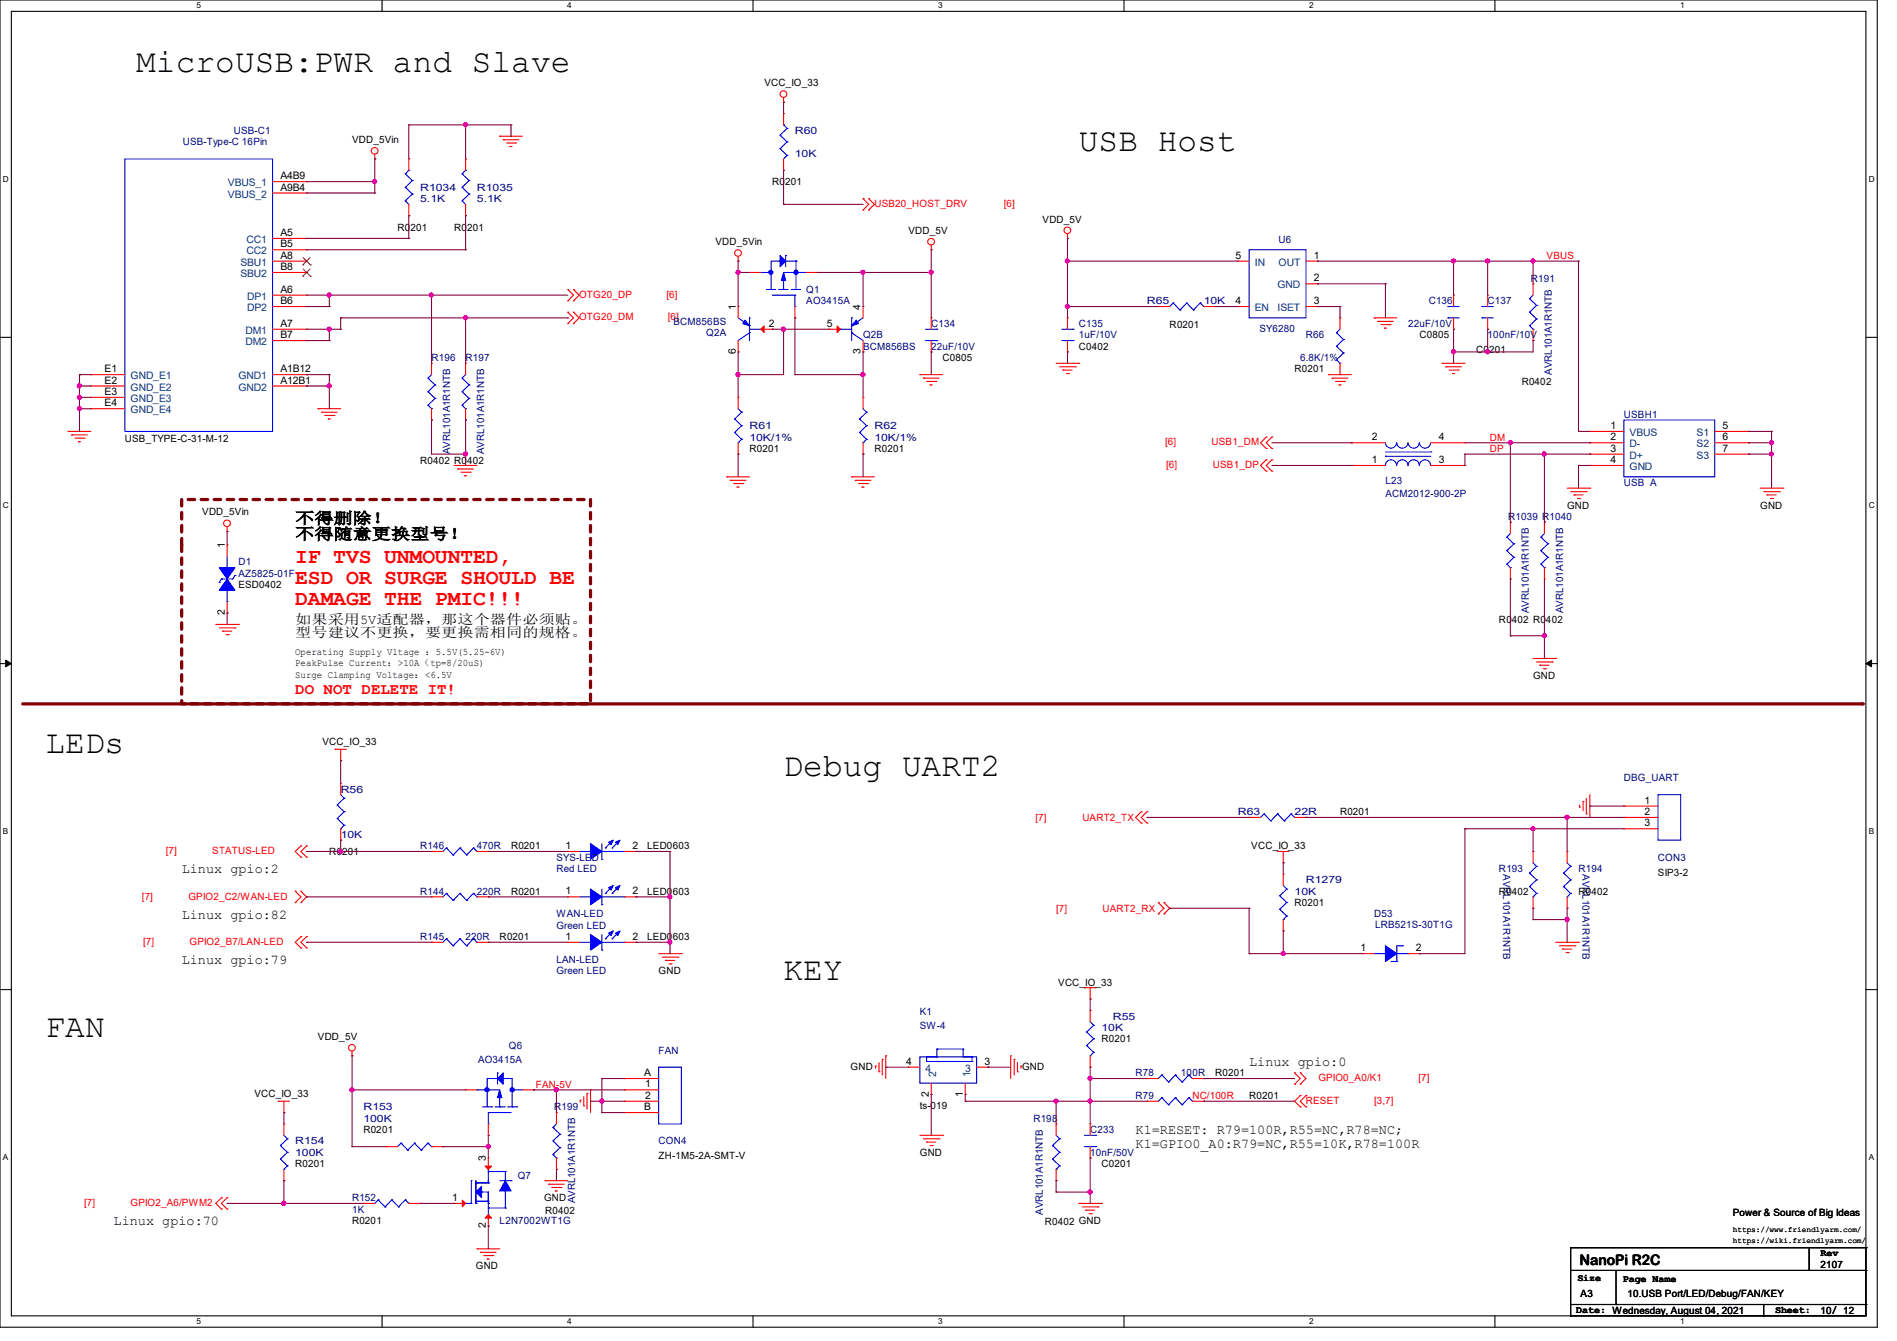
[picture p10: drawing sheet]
<svg xmlns="http://www.w3.org/2000/svg" width="297mm" height="210mm" viewBox="0 0 297 210" stroke-linecap="round" stroke-linejoin="round" font-family="sans-serif">
<defs><g id="words">
<g font-size="5.1">
<text x="21.3" y="11.2">MicroUSB:PWR and Slave</text>
<text x="168.9" y="23.7">USB Host</text>
<text x="7.1" y="117.9">LEDs</text>
<text x="122.7" y="121.5">Debug UART2</text>
<text x="122.7" y="153.5">KEY</text>
<text x="7.1" y="162.3">FAN</text>
</g>
<g font-size="3.3" fill="#f00">
<text x="46.2" y="88.1">IF TVS UNMOUNTED,</text>
<text x="46.2" y="91.4">ESD OR SURGE SHOULD BE</text>
<text x="46.2" y="94.8">DAMAGE THE PMIC!!!</text>
</g>
<g font-size="2.5">
<text x="46.2" y="82">不得删除！</text>
<text x="46.2" y="84.5">不得随意更换型号！</text>
</g>
<text font-size="2.5" fill="#f00" x="46.2" y="108.7">DO NOT DELETE IT!</text>
<text font-size="2.3" x="247.3" y="198.1">NanoPi R2C</text>
<g font-size="2.1">
<text x="46.2" y="97.7">如果采用5V适配器，那这个器件必须贴。</text>
<text x="46.2" y="99.8">型号建议不更换，要更换需相同的规格。</text>
<text x="28.4" y="136.8">Linux gpio:2</text>
<text x="28.4" y="143.9">Linux gpio:82</text>
<text x="28.4" y="151">Linux gpio:79</text>
<text x="195.6" y="167">Linux gpio:0</text>
<text x="177.8" y="177.7">K1=RESET: R79=100R,R55=NC,R78=NC;</text>
<text x="177.8" y="179.8">K1=GPIO0_A0:R79=NC,R55=10K,R78=100R</text>
<text x="17.8" y="191.9">Linux gpio:70</text>
</g>
<g font-size="1.6">
<text x="119.7" y="13.5">VCC_IO_33</text>
<text x="55.1" y="22.4">VDD_5Vin</text>
<text x="43.9" y="28.1">A4B9</text>
<text x="43.9" y="29.8">A9B4</text>
<text x="120.9" y="29">R0201</text>
<text x="163.2" y="34.9">VDD_5V</text>
<text x="43.9" y="37">A5</text>
<text x="43.9" y="40.5">A8</text>
<text x="43.9" y="38.7">B5</text>
<text x="62.2" y="36.1">R0201</text>
<text x="71.1" y="36.1">R0201</text>
<text x="112" y="38.4">VDD_5Vin</text>
<text x="142.2" y="36.7">VDD_5V</text>
<text x="193.5" y="40.5">5</text>
<text x="205.7" y="40.5">1</text>
<text x="43.9" y="45.8">A6</text>
<text x="43.9" y="42.3">B8</text>
<text x="43.9" y="47.6">B6</text>
<text x="193.5" y="47.6">4</text>
<text x="205.7" y="44.1">2</text>
<text x="205.7" y="47.6">3</text>
<text x="43.9" y="51.2">A7</text>
<text x="43.9" y="53">B7</text>
<text x="115.2" y="48.6" transform="rotate(-90 115.2 48.6)">1</text>
<text x="120.4" y="51.2">2</text>
<text x="129.5" y="51.2">5</text>
<text x="134.7" y="48.6" transform="rotate(-90 134.7 48.6)">4</text>
<text x="183.1" y="51.4">R0201</text>
<text x="222.2" y="53">C0805</text>
<text x="16.4" y="58.3">E1</text>
<text x="43.9" y="58.3">A1B12</text>
<text x="115.2" y="55.5" transform="rotate(-90 115.2 55.5)">6</text>
<text x="134.7" y="55.5" transform="rotate(-90 134.7 55.5)">3</text>
<text x="147.6" y="56.6">C0805</text>
<text x="168.9" y="54.8">C0402</text>
<text x="202.7" y="58.3">R0201</text>
<text x="231.1" y="55.3">C0201</text>
<text x="16.4" y="60.1">E2</text>
<text x="16.4" y="61.8">E3</text>
<text x="16.4" y="63.6">E4</text>
<text x="43.9" y="60.1">A12B1</text>
<text x="238.3" y="60.3">R0402</text>
<text x="19.6" y="69.2">USB_TYPE-C-31-M-12</text>
<text x="117.3" y="70.8">R0201</text>
<text x="136.9" y="70.8">R0201</text>
<text x="214.8" y="69">2</text>
<text x="225.3" y="69">4</text>
<text x="252.1" y="67.2">1</text>
<text x="252.1" y="69">2</text>
<text x="252.1" y="70.7">3</text>
<text x="269.7" y="67.2">5</text>
<text x="269.7" y="69">6</text>
<text x="269.7" y="70.7">7</text>
<text x="65.8" y="72.7">R0402 R0402</text>
<text x="214.8" y="72.5">1</text>
<text x="225.3" y="72.5">3</text>
<text x="252.1" y="72.5">4</text>
<text x="31.7" y="80.7">VDD_5Vin</text>
<text x="245.4" y="79.7">GND</text>
<text x="275.6" y="79.7">GND</text>
<text x="35.2" y="85.9" transform="rotate(-90 35.2 85.9)">1</text>
<text x="37.3" y="92.1">ESD0402</text>
<text x="35.2" y="96.3" transform="rotate(-90 35.2 96.3)">2</text>
<text x="234.7" y="97.6">R0402 R0402</text>
<text x="46.2" y="106.1">Surge Clamping Voltage：&lt;6.5V</text>
<text x="46.2" y="104.3">PeakPulse Current：&gt;10A（tp=8/20uS)</text>
<text x="46.2" y="102.6">Operating Supply Vltage ：5.5V(5.25-6V)</text>
<text x="240" y="106.3">GND</text>
<text x="50.5" y="116.7">VCC_IO_33</text>
<text x="257.5" y="125.9">1</text>
<text x="209.8" y="127.7">R0201</text>
<text x="257.5" y="127.6">2</text>
<text x="257.5" y="129.4">3</text>
<text x="51.6" y="133.9">R0201</text>
<text x="80" y="133">R0201</text>
<text x="88.6" y="133">1</text>
<text x="99" y="133">2</text>
<text x="101.3" y="133">LED0603</text>
<text x="195.9" y="133">VCC_IO_33</text>
<text x="259.6" y="137.1">SIP3-2</text>
<text x="80" y="140.1">R0201</text>
<text x="88.6" y="140.1">1</text>
<text x="99" y="140.1">2</text>
<text x="101.3" y="140.1">LED0603</text>
<text x="202.7" y="141.9">R0201</text>
<text x="234.7" y="140.1">R0402</text>
<text x="247.1" y="140.1">R0402</text>
<text x="78.2" y="147.2">R0201</text>
<text x="88.6" y="147.2">1</text>
<text x="99" y="147.2">2</text>
<text x="101.3" y="147.2">LED0603</text>
<text x="213" y="149">1</text>
<text x="221.7" y="149">2</text>
<text x="103.1" y="152.6">GND</text>
<text x="165.7" y="154.3">VCC_IO_33</text>
<text x="49.8" y="162.9">VDD_5V</text>
<text x="133.2" y="167.5">GND</text>
<text x="141.9" y="166.8">4</text>
<text x="154.1" y="166.8">3</text>
<text x="160" y="167.5">GND</text>
<text x="172.5" y="163.2">R0201</text>
<text x="39.8" y="171.8">VCC_IO_33</text>
<text x="100.8" y="168.5">A</text>
<text x="100.8" y="173.9">B</text>
<text x="101" y="170.3">1</text>
<text x="101" y="172.1">2</text>
<text x="144" y="173.7">ts-019</text>
<text x="145.4" y="171.7" transform="rotate(-90 145.4 171.7)">2</text>
<text x="150.8" y="171.7" transform="rotate(-90 150.8 171.7)">1</text>
<text x="190.2" y="168.6">R0201</text>
<text x="195.6" y="172.1">R0201</text>
<text x="56.9" y="177.5">R0201</text>
<text x="46.2" y="182.8">R0201</text>
<text x="76.1" y="181.9" transform="rotate(-90 76.1 181.9)">3</text>
<text x="103.1" y="181.6">ZH-1M5-2A-SMT-V</text>
<text x="144" y="181">GND</text>
<text x="172.5" y="182.8">C0201</text>
<text x="55.1" y="191.7">R0201</text>
<text x="70.8" y="188.1">1</text>
<text x="85.2" y="188.1">GND</text>
<text x="85.3" y="190.1">R0402</text>
<text x="163.6" y="191.8">R0402 GND</text>
<text x="271.3" y="190.5">Power &amp; Source of Big Ideas</text>
<text x="76.1" y="192.4" transform="rotate(-90 76.1 192.4)">2</text>
<text x="285" y="196.7">Rev</text>
<text x="74.5" y="198.8">GND</text>
<text x="247" y="200.6">Size</text>
<text x="247.5" y="203.1">A3</text>
<text x="254.1" y="200.7">Page Name</text>
<text x="254.8" y="203.1">10.USB Port/LED/Debug/FAN/KEY</text>
<text x="285" y="198.6">2107</text>
<text x="246.8" y="205.6">Date: Wednesday, August 04, 2021</text>
<text x="277.9" y="205.6">Sheet:</text>
<text x="285" y="205.7">10/ 12</text>
</g>
<g font-size="1.6" fill="#00007f">
<text x="28.6" y="22.8">USB-Type-C 16Pin</text>
<text x="36.6" y="21">USB-C1</text>
<text x="124.5" y="21">R60</text>
<text x="65.8" y="29.9">R1034</text>
<text x="74.7" y="29.9">R1035</text>
<text x="124.5" y="24.6">10K</text>
<text x="65.8" y="31.7">5.1K</text>
<text x="74.7" y="31.7">5.1K</text>
<text x="200.2" y="38.1">U6</text>
<text x="126.2" y="45.9">Q1</text>
<text x="126.2" y="47.7">AO3415A</text>
<text x="179.6" y="47.7">R65</text>
<text x="188.5" y="47.7">10K</text>
<text x="223.7" y="47.7">C136</text>
<text x="232.9" y="47.7">C137</text>
<text x="239.7" y="44.1">R191</text>
<text x="105.5" y="50.9">BCM856BS</text>
<text x="110.6" y="52.7">Q2A</text>
<text x="135.1" y="53">Q2B</text>
<text x="145.8" y="51.2">C134</text>
<text x="168.9" y="51.2">C135</text>
<text x="168.9" y="53">1uF/10V</text>
<text x="197.2" y="51.9">SY6280</text>
<text x="204.5" y="53">R66</text>
<text x="220.5" y="51.2">22uF/10V</text>
<text x="232.9" y="53">100nF/10V</text>
<text x="67.6" y="56.6">R196</text>
<text x="72.9" y="56.6">R197</text>
<text x="135.1" y="54.8">BCM856BS</text>
<text x="145.8" y="54.8">22uF/10V</text>
<text x="203.6" y="56.6">6.8K/1%</text>
<text x="242.9" y="58.7" transform="rotate(-90 242.9 58.7)">AVRL101A1R1NTB</text>
<text x="254.3" y="65.4">USBH1</text>
<text x="70.5" y="71.1" transform="rotate(-90 70.5 71.1)">AVRL101A1R1NTB</text>
<text x="75.8" y="71.1" transform="rotate(-90 75.8 71.1)">AVRL101A1R1NTB</text>
<text x="117.3" y="67.2">R61</text>
<text x="117.3" y="69">10K/1%</text>
<text x="136.9" y="67.2">R62</text>
<text x="136.9" y="69">10K/1%</text>
<text x="216.9" y="75.8">L23</text>
<text x="216.9" y="77.9">ACM2012-900-2P</text>
<text x="254.3" y="76.1">USB A</text>
<text x="236.1" y="81.4">R1039 R1040</text>
<text x="37.3" y="88.6">D1</text>
<text x="37.3" y="90.3">AZ5825-01F</text>
<text x="239.4" y="96" transform="rotate(-90 239.4 96)">AVRL101A1R1NTB</text>
<text x="244.7" y="96" transform="rotate(-90 244.7 96)">AVRL101A1R1NTB</text>
<text x="53.3" y="124.1">R56</text>
<text x="254.3" y="122.3">DBG_UART</text>
<text x="53.3" y="131.2">10K</text>
<text x="193.8" y="127.7">R63</text>
<text x="202.7" y="127.7">22R</text>
<text x="65.8" y="133">R146</text>
<text x="74.7" y="133">470R</text>
<text x="87.1" y="134.8">SYS-LED</text>
<text x="87.1" y="136.6">Red LED</text>
<text x="234.7" y="136.6">R193</text>
<text x="235.3" y="136.9" transform="rotate(90 235.3 136.9)">AVRL101A1R1NTB</text>
<text x="247.1" y="136.6">R194</text>
<text x="247.8" y="136.9" transform="rotate(90 247.8 136.9)">AVRL101A1R1NTB</text>
<text x="259.6" y="134.8">CON3</text>
<text x="65.8" y="140.1">R144</text>
<text x="74.7" y="140.1">220R</text>
<text x="87.1" y="143.7">WAN-LED</text>
<text x="202.7" y="140.1">10K</text>
<text x="204.5" y="138.3">R1279</text>
<text x="215.1" y="143.7">D53</text>
<text x="65.8" y="147.2">R145</text>
<text x="72.9" y="147.2">220R</text>
<text x="87.1" y="145.5">Green LED</text>
<text x="215.3" y="145.3">LRB521S-30T1G</text>
<text x="87.1" y="150.8">LAN-LED</text>
<text x="87.1" y="152.6">Green LED</text>
<text x="144" y="159">K1</text>
<text x="144" y="161.1">SW-4</text>
<text x="172.5" y="161.5">10K</text>
<text x="174.2" y="159.7">R55</text>
<text x="74.8" y="166.5">AO3415A</text>
<text x="79.7" y="164.3">Q6</text>
<text x="103.1" y="165">FAN</text>
<text x="56.9" y="173.9">R153</text>
<text x="86.8" y="173.9">R199</text>
<text x="177.8" y="172.1">R79</text>
<text x="177.8" y="168.6">R78</text>
<text x="184.9" y="168.6">100R</text>
<text x="46.2" y="179.2">R154</text>
<text x="56.9" y="175.7">100K</text>
<text x="103.1" y="179.2">CON4</text>
<text x="161.8" y="175.7">R198</text>
<text x="170.7" y="177.5">C233</text>
<text x="46.2" y="181">100K</text>
<text x="81.1" y="184.6">Q7</text>
<text x="170.7" y="181">10nF/50V</text>
<text x="55.1" y="188.1">R152</text>
<text x="55.1" y="189.9">1K</text>
<text x="78.2" y="191.7">L2N7002WT1G</text>
<text x="90" y="188.5" transform="rotate(-90 90 188.5)">AVRL101A1R1NTB</text>
<text x="163.3" y="190.2" transform="rotate(-90 163.3 190.2)">AVRL101A1R1NTB</text>
</g>
<g font-size="1.6" fill="#003f7f">
<text x="35.7" y="29.2">VBUS_1</text>
<text x="35.7" y="30.9">VBUS_2</text>
<text x="37.6" y="41.6">SBU1</text>
<text x="38.6" y="38.1">CC1</text>
<text x="38.6" y="39.8">CC2</text>
<text x="196.5" y="41.6">IN</text>
<text x="200.2" y="41.6">OUT</text>
<text x="37.6" y="43.4">SBU2</text>
<text x="38.7" y="46.9">DP1</text>
<text x="200" y="45.2">GND</text>
<text x="38.4" y="52.3">DM1</text>
<text x="38.7" y="48.7">DP2</text>
<text x="196.5" y="48.7">EN</text>
<text x="200" y="48.7">ISET</text>
<text x="20.4" y="59.4">GND_E1</text>
<text x="37.3" y="59.4">GND1</text>
<text x="38.4" y="54.1">DM2</text>
<text x="20.4" y="61.2">GND_E2</text>
<text x="20.4" y="63">GND_E3</text>
<text x="20.4" y="64.7">GND_E4</text>
<text x="37.3" y="61.2">GND2</text>
<text x="255.1" y="68.3">VBUS</text>
<text x="255.1" y="70.1">D-</text>
<text x="255.1" y="71.8">D+</text>
<text x="265.6" y="68.3">S1</text>
<text x="265.6" y="70.1">S2</text>
<text x="265.6" y="71.8">S3</text>
<text x="255.1" y="73.6">GND</text>
<text x="144.9" y="167.9">4</text>
<text x="151.1" y="167.9">3</text>
<text x="146.6" y="168.7" transform="rotate(-90 146.6 168.7)">2</text>
<text x="151.9" y="168.7" transform="rotate(-90 151.9 168.7)">1</text>
</g>
<g font-size="1.6" fill="#f00">
<text x="136.9" y="32.4">USB20_HOST_DRV</text>
<text x="157.2" y="32.4">[6]</text>
<text x="242.1" y="40.6">VBUS</text>
<text x="90.7" y="46.6">OTG20_DP</text>
<text x="104.3" y="46.6">[6]</text>
<text x="90.7" y="50.2">OTG20_DM</text>
<text x="104.6" y="50.2">[6]</text>
<text x="182.4" y="69.7">[6]</text>
<text x="189.7" y="69.7">USB1_DM</text>
<text x="233.3" y="70.8">DP</text>
<text x="233.3" y="69">DM</text>
<text x="182.6" y="73.3">[6]</text>
<text x="189.9" y="73.3">USB1_DP</text>
<text x="162.1" y="128.6">[7]</text>
<text x="169.5" y="128.6">UART2_TX</text>
<text x="26" y="133.7">[7]</text>
<text x="33.2" y="133.7">STATUS-LED</text>
<text x="22.2" y="141">[7]</text>
<text x="29.5" y="141">GPIO2_C2/WAN-LED</text>
<text x="165.4" y="142.8">[7]</text>
<text x="172.6" y="142.8">UART2_RX</text>
<text x="22.4" y="148">[7]</text>
<text x="29.7" y="148">GPIO2_B7/LAN-LED</text>
<text x="83.9" y="170.3">FAN-5V</text>
<text x="186.7" y="172.1">NC/100R</text>
<text x="204.5" y="172.8">RESET</text>
<text x="206.4" y="169.3">GPIO0_A0/K1</text>
<text x="215.1" y="172.8">[3,7]</text>
<text x="222.1" y="169.3">[7]</text>
<text x="13.2" y="188.8">[7]</text>
<text x="20.4" y="188.8">GPIO2_A6/PWM2</text>
</g>
<g font-size="1.3">
<text x="30.8" y="1.3">5</text>
<text x="88.8" y="1.3">4</text>
<text x="146.9" y="1.3">3</text>
<text x="205" y="1.3">2</text>
<text x="263.1" y="1.3">1</text>
<text x=".5" y="28.4">D</text>
<text x="292.6" y="28.4">D</text>
<text x=".5" y="79.5">C</text>
<text x="292.6" y="79.5">C</text>
<text x=".5" y="130.6">B</text>
<text x="292.6" y="130.6">B</text>
<text x=".5" y="181.7">A</text>
<text x="292.6" y="181.7">A</text>
<text x="30.8" y="207.4">5</text>
<text x="88.8" y="207.4">4</text>
<text x="146.9" y="207.4">3</text>
<text x="205" y="207.4">2</text>
<text x="263.1" y="207.4">1</text>
</g>
<g font-size="1.2">
<text x="271.3" y="194.6">https://wiki.friendlyarm.com/</text>
<text x="271.3" y="192.9">https://www.friendlyarm.com/</text>
</g>
</g></defs>
<path d="M0 0h293.9v207.9h-293.9zM1.8 1.8h290.3v204.3h-290.3z" fill="none" stroke="#000" stroke-width=".17"/>
<g fill="#fff">
<path d="M30.8 .2h.7v1.4h-.7z"/>
<path d="M30.8 206.2h.7v1.4h-.7z"/>
</g>
<path d="M59.8 0v1.8M59.8 206.1v1.8" fill="none" stroke="#000" stroke-width=".17"/>
<g fill="#fff">
<path d="M88.8 .2h.7v1.4h-.7z"/>
<path d="M88.8 206.2h.7v1.4h-.7z"/>
</g>
<path d="M117.9 0v1.8M117.9 206.1v1.8" fill="none" stroke="#000" stroke-width=".17"/>
<g fill="#fff">
<path d="M146.9 .2h.7v1.4h-.7z"/>
<path d="M146.9 206.2h.7v1.4h-.7z"/>
</g>
<path d="M176 0v1.8M176 206.1v1.8" fill="none" stroke="#000" stroke-width=".17"/>
<g fill="#fff">
<path d="M205 .2h.7v1.4h-.7z"/>
<path d="M205 206.2h.7v1.4h-.7z"/>
</g>
<path d="M234.1 0v1.8M234.1 206.1v1.8" fill="none" stroke="#000" stroke-width=".17"/>
<g fill="#fff">
<path d="M263.1 .2h.6v1.4h-.6z"/>
<path d="M263.1 206.2h.6v1.4h-.6z"/>
<path d="M.5 27.3h.9v1.4h-.9z"/>
<path d="M292.6 27.3h.9v1.4h-.9z"/>
<path d="M.5 78.4h.9v1.4h-.9z"/>
<path d="M292.6 78.4h.9v1.4h-.9z"/>
</g>
<path d="M0 52.8h1.8M292.1 52.8h1.8" fill="none" stroke="#000" stroke-width=".17"/>
<g fill="#fff">
<path d="M.5 129.5h.8v1.4h-.8z"/>
<path d="M292.6 129.5h.8v1.4h-.8z"/>
</g>
<path d="M0 103.9h1.8M292.1 103.9h1.8" fill="none" stroke="#000" stroke-width=".17"/>
<path d="M.9 103.4l.9 .5-.9 .5zM292.1 103.9l.9-.5v1z" fill="#000" stroke="#000" stroke-width=".16"/>
<g fill="#fff">
<path d="M.5 180.5h.8v1.4h-.8z"/>
<path d="M292.6 180.5h.8v1.4h-.8z"/>
</g>
<path d="M0 155h1.8M292.1 155h1.8" fill="none" stroke="#000" stroke-width=".17"/>
<path d="M3.6 110.2h288" fill="none" stroke="#7f0000" stroke-width=".51"/>
<circle cx="291.6" cy="110.2" r=".25" fill="#7f0000"/>
<path d="M28.4 78.2h64.1v32h-64.1z" fill="none" stroke="#7f0000" stroke-width=".51" stroke-dasharray="1 1"/>
<g fill="none" stroke="#f00" stroke-width=".17">
<path d="M122.7 16h.1M122.7 17.8h.1M122.7 15.3v.7M122.7 17.8v1.8M42.7 28.4h5.3M42.7 37.3h5.3M42.7 30.2h5.3M42.7 39.1h5.3M48 28.4h.1M48 37.3h.1M48 30.2h.1M48 39.1h.1"/>
<path d="M58.7 24.9h.1M58.7 24.2v.7M64 33.8h.1M64 24.9h.1M64 24.9v1.8M64 32v1.8M72.9 33.8h.1M72.9 24.9h.1M72.9 24.9v1.8M72.9 32v1.8M78.2 21.3h.1M78.2 21.3h3.6"/>
<path d="M78.8 21.9h.1M78.8 21.9h2.4M79.3 22.4h1.4M79.8 22.9h.1M79.8 22.9h.4M80.7 22.4h.1M122.7 26.7h.1M122.7 24.9v1.8M135.1 31.1h.1M135.1 32.9h.1M135.1 31.1l.9 .9-.9 .9M136 31.1h.1"/>
<path d="M136 32.9h.1M136 31.1l.9 .9-.9 .9M145.8 39.1h.1M145.8 38.4v.7M167.1 37.3h.1M167.1 36.6v.7M14.2 58.7h.1M14.2 58.7h5.4M42.7 58.7h5.3M42.7 46.2h5.3M42.7 51.6h5.3M42.7 40.9h5.3"/>
<path d="M42.7 42.7h5.3M42.7 53.3h5.3M42.7 48h5.3M48 58.7h.1M48 46.2h.1M48 51.6h.1M48 40.9h.1M48 42.7h.1M48 53.3h.1M48 48h.1M67.6 56.9h.1M67.6 56.9v1.8"/>
<path d="M72.9 56.9h.1M72.9 56.9v1.8M88.9 47.1h.1M88.9 45.3h.1M88.9 50.7h.1M88.9 48.9h.1M88.9 45.3l.9 .9-.9 .9M88.9 48.9l.9 .9-.9 .9M89.8 47.1h.1M89.8 45.3h.1M89.8 50.7h.1M89.8 48.9h.1"/>
<path d="M89.8 45.3l.9 .9-.9 .9M89.8 48.9l.9 .9-.9 .9M115.6 40.9h.1M115.6 55.1h.1M115.6 48h.1M115.6 40.2v.7M115.6 48v1.8M115.6 53.3v1.8M117.3 42.7h.1M117.3 42.7h1.8M119.1 51.6h1.8M120.9 51.6h.1"/>
<path d="M124.5 49.8h.1M124.5 48v1.8M126.2 42.7h1.8M128 42.7h.1M129.8 51.6h.1M129.8 51.6h1.8M135.1 55.1h.1M135.1 48h.1M135.1 48v1.8M135.1 53.3v1.8M144 58.7h.1M144 58.7h3.6"/>
<path d="M144.6 59.2h.1M144.6 59.2h2.4M145.1 59.7h1.4M145.8 55.1h.1M145.8 49.8h.1M145.8 49.8v1.8M145.8 53.3v1.8M146.5 59.7h.1M165.4 56.9h3.5M165.9 57.4h2.5M166.4 58h.1M166.4 58h1.5"/>
<path d="M167 58.5h.3M167.1 55.1h.1M167.1 49.8h.1M167.1 49.8v1.8M167.1 53.3v1.8M167.3 58.5h.1M168.4 57.4h.1M168.9 56.9h.1M181.4 48h.1M181.4 48h1.7M188.5 48h1.7M190.2 48h.1"/>
<path d="M193.8 48h.1M193.8 40.9h.1M193.8 40.9h1.8M193.8 48h1.8M204.5 40.9h1.7M204.5 48h1.7M204.5 44.4h1.7M206.2 40.9h.1M206.2 44.4h.1M206.2 48h.1M208 58.7h.1M208 58.7h3.6"/>
<path d="M208.6 59.2h.1M208.6 59.2h2.4M209.1 59.7h1.4M209.8 49.8h.1M209.8 58.7h.1M209.8 49.8v1.8M209.8 56.9v1.8M210.5 59.7h.1M215.1 49.8h.1M215.1 49.8h3.6M215.7 50.3h.1M215.7 50.3h2.4"/>
<path d="M216.2 50.8h1.4M216.7 51.4h.1M216.7 51.4h.4M217.6 50.8h.1M225.8 56.9h.1M225.8 56.9h3.6M226.4 57.4h.1M226.4 57.4h2.4M226.9 58h1.4M227.4 58.5h.1M227.4 58.5h.4M227.6 51.6h.1"/>
<path d="M227.6 46.2h.1M227.6 46.2v1.8M227.6 49.8v1.8M228.3 58h.1M232.9 51.6h.1M232.9 46.2h.1M232.9 46.2v1.8M232.9 49.8v1.8M240 44.4h.1M240 53.3h.1M240 44.4v1.8M240 51.6v1.7"/>
<path d="M10.7 67.6h.1M10.7 67.6h3.5M11.2 68.1h.1M11.2 68.1h2.5M11.7 68.6h1.5M12.3 69.2h.1M12.3 69.2h.3M13.2 68.6h.1M14.2 60.5h.1M14.2 62.2h.1M14.2 64h.1M14.2 64h5.4"/>
<path d="M14.2 60.5h5.4M14.2 62.2h5.4M42.7 60.5h5.3M48 60.5h.1M49.8 64h.1M49.8 64h3.5M50.3 64.6h.1M50.3 64.6h2.5M50.8 65.1h1.5M51.4 65.6h.1M51.4 65.6h.3M52.3 65.1h.1"/>
<path d="M67.6 65.8h.1M67.6 64v1.8M71.1 72.9h.1M71.1 72.9h3.6M71.7 73.4h.1M71.7 73.4h2.4M72.2 74h1.4M72.7 74.5h.1M72.7 74.5h.4M72.9 65.8h.1M72.9 64v1.8M73.6 74h.1"/>
<path d="M113.8 74.7h.1M113.8 74.7h3.5M114.3 75.2h.1M114.3 75.2h2.5M114.9 75.7h1.4M115.4 76.3h.1M115.4 76.3h.3M115.6 62.2h.1M115.6 71.1h.1M115.6 62.2v1.8M115.6 69.3v1.8M116.3 75.7h.1"/>
<path d="M133.4 74.7h.1M133.4 74.7h3.5M133.9 75.2h.1M133.9 75.2h2.5M134.4 75.7h1.4M135 76.3h.1M135 76.3h.3M135.1 62.2h.1M135.1 71.1h.1M135.1 62.2v1.8M135.1 69.3v1.8M135.8 75.7h.1"/>
<path d="M145.6 60.3h.1M145.6 60.3h.4M198.2 73.8h.1M198.2 72h.1M198.2 70.2h.1M198.2 68.5h.1M198.2 72l-.8 .9 .8 .9M198.2 68.5l-.8 .8 .8 .9M199.1 73.8h.1M199.1 72h.1M199.1 70.2h.1M199.1 68.5h.1"/>
<path d="M199.1 72l-.9 .9 .9 .9M199.1 68.5l-.9 .8 .9 .9M209.6 60.3h.1M209.6 60.3h.4M211.6 72.9h.1M211.6 69.3h.1M211.6 72.9h5.3M211.6 69.3h5.3M224 72.9h5.4M224 69.3h5.4M229.4 72.9h.1M229.4 69.3h.1"/>
<path d="M245.4 76.5h3.5M245.9 77h2.5M246.4 77.5h.1M246.4 77.5h1.5M247 78.1h.3M247.3 78.1h.1M248.4 77h.1M248.9 76.5h.1M248.9 67.6h.1M248.9 69.3h.1M248.9 71.1h.1M248.9 72.9h.1"/>
<path d="M248.9 67.6h5.4M248.9 72.9h5.4M248.9 69.3h5.4M248.9 71.1h5.4M268.5 67.6h5.3M268.5 69.3h5.3M268.5 71.1h5.3M273.8 67.6h.1M273.8 69.3h.1M273.8 71.1h.1M275.6 76.5h3.5M276.1 77h2.5"/>
<path d="M276.6 77.5h.1M276.6 77.5h1.5M277.2 78.1h.3M277.5 78.1h.1M278.6 77h.1M279.1 76.5h.1M33.8 97.8h3.5M34.3 98.3h2.5M34.8 98.8h.1M34.8 98.8h1.5M35.4 99.4h.3M35.6 83.2h.1"/>
<path d="M35.6 85.3h.1M35.6 96h.1M35.6 82.5v.7M35.6 85.3v1.8M35.6 94.2v1.8M35.7 99.4h.1M36.8 98.3h.1M37.3 97.8h.1M236.5 81.8h.1M236.5 90.7h.1M236.5 81.8v1.8M236.5 88.9v1.8"/>
<path d="M241.8 81.8h.1M241.8 90.7h.1M241.8 81.8v1.8M241.8 88.9v1.8M52.5 117.3h.1M52.5 117.3h1.7M53.3 119.1h.1M53.3 117.3v1.8M240 103.1h3.6M240.6 103.7h2.4M241.1 104.2h.1M241.1 104.2h1.4"/>
<path d="M241.6 104.7h.4M242 104.7h.1M243 103.7h.1M243.6 103.1h.1M46.2 139.6h.1M46.2 139.6l.9 .9-.9 .9M47.1 134.2h.1M47.1 132.5h.1M47.1 139.6h.1M47.1 132.5l-.9 .9 .9 .8M47.1 139.6l.9 .9-.9 .9M48 134.2h.1"/>
<path d="M48 132.5h.1M48 132.5l-.9 .9 .9 .8M53.3 122.7h.1M53.3 131.6h.1M53.3 122.7v1.8M53.3 129.8v1.8M67.6 133.4h.1M67.6 133.4h1.7M74.7 133.4h1.8M76.5 133.4h.1M88.9 133.4h.1M88.9 133.4h1.8"/>
<path d="M97.8 133.4h1.8M99.6 133.4h.1M178.7 128.9h.1M178.7 127.1h.1M178.7 127.1l-.9 .9 .9 .9M179.6 128.9h.1M179.6 127.1h.1M179.6 127.1l-.9 .9 .9 .9M195.6 128h.1M195.6 128h1.8M200 133.4h.1M200 133.4h1.8"/>
<path d="M200.9 135.1h.1M200.9 136.9h.1M200.9 133.4v1.7M200.9 136.9v1.8M202.7 128h1.8M204.5 128h.1M240 133.4h.1M240 133.4v1.7M245.4 133.4h.1M245.4 133.4v1.7M247.3 126.4h.1M247.3 126.1v.3"/>
<path d="M247.9 125.5h.1M247.9 125.5v1.5M248.4 127.5h.1M248.4 125v2.5M248.9 128h.1M248.9 124.5v3.5M254.3 126.2h.1M254.3 128h.1M254.3 129.8h.1M254.3 126.2h5.3M254.3 128h5.3M254.3 129.8h5.3"/>
<path d="M46.2 141.4h.1M47.1 148.5h.1M47.1 146.7h.1M47.1 141.4h.1M47.1 146.7l-.9 .9 .9 .9M48 148.5h.1M48 146.7h.1M48 146.7l-.9 .9 .9 .9M67.6 147.6h.1M67.6 140.5h.1M67.6 147.6h1.7M67.6 140.5h1.7"/>
<path d="M74.7 147.6h1.8M74.7 140.5h1.8M76.5 147.6h.1M76.5 140.5h.1M88.9 140.5h.1M88.9 147.6h.1M88.9 147.6h1.8M88.9 140.5h1.8M97.8 147.6h1.8M97.8 140.5h1.8M99.6 140.5h.1M99.6 147.6h.1"/>
<path d="M103.1 149.4h3.6M103.7 149.9h2.4M104.2 150.4h.1M104.2 150.4h1.4M104.7 151h.4M105.1 151h.1M106.1 149.9h.1M106.7 149.4h.1M169.8 154.7h.1M169.8 154.7h1.8M170.7 156.5h.1M170.7 158.2h.1"/>
<path d="M170.7 154.7v1.8M170.7 158.2v1.8M181.4 143.1h.1M181.4 141.4h.1M181.4 141.4l.8 .8-.8 .9M182.2 141.4h.1M182.2 143.1h.1M182.2 141.4l.9 .8-.9 .9M200.9 145.8h.1M200.9 144v1.8M213.4 149.4h.1M213.4 149.4h1.7"/>
<path d="M220.5 149.4h1.8M222.3 149.4h.1M240 142.2h.1M240 140.5v1.7M243.6 147.6h3.5M244.1 148.1h2.5M244.6 148.6h.1M244.6 148.6h1.5M245.2 149.2h.3M245.4 142.2h.1M245.4 140.5v1.7M245.5 149.2h.1"/>
<path d="M246.6 148.1h.1M247.1 147.6h.1M43.6 172.5h.1M43.6 172.5h1.7M44.5 174.2h.1M44.5 176h.1M44.5 172.5v1.7M44.5 176v1.8M55.1 165.4h.1M55.1 164.6v.8M60.5 179.6h.1M60.5 179.6h1.7"/>
<path d="M67.6 179.6h1.7M69.3 179.6h.1M72.9 170.7h.1M72.9 170.7h1.8M76.5 177.8h.1M76.5 176v1.8M81.8 170.7h1.8M83.6 170.7h.1M87.1 174.2h.1M87.1 174.2v1.8M90.8 172.3h.1M90.8 172.3v.3"/>
<path d="M91.4 173.2h.1M91.4 171.7v1.5M91.9 171.2h.1M91.9 171.2v2.5M92.5 170.7h.1M92.5 170.7v3.5M97.8 168.9h.1M97.8 170.7h.1M97.8 172.5h.1M97.8 174.2h.1M97.8 172.5h5.3M97.8 170.7h5.3"/>
<path d="M97.8 168.9h5.3M97.8 174.2h5.3M137.1 167h.1M137.1 167v.3M137.6 167.9h.1M137.6 166.4v1.5M138.1 165.9h.1M138.1 165.9v2.5M138.7 165.4h.1M138.7 165.4v3.5M142.2 167.1h.1M142.2 167.1h1.8"/>
<path d="M144 177.8h3.6M144.6 178.4h2.4M145.1 178.9h.1M145.1 178.9h1.4M145.6 179.4h.4M145.8 171.4h.1M145.8 169.6v1.8M146 179.4h.1M147 178.4h.1M147.6 177.8h.1M151.1 171.4h.1M151.1 169.6v1.8"/>
<path d="M152.9 167.1h1.8M154.7 167.1h.1M158.2 165.4h.1M158.2 165.4v3.5M158.8 165.9h.1M158.8 165.9v2.5M159.3 167.9h.1M159.3 166.4v1.5M159.9 167h.1M159.9 167v.3M165.4 176h.1M165.4 176v1.8"/>
<path d="M170.7 167.1h.1M170.7 176h.1M170.7 165.4v1.7M170.7 176v1.8M170.7 179.6v1.8M179.6 172.5h.1M179.6 168.9h.1M179.6 172.5h1.8M179.6 168.9h1.8M186.7 172.5h1.8M186.7 168.9h1.8M188.5 172.5h.1"/>
<path d="M188.5 168.9h.1M202.7 168h.1M202.7 169.8h.1M202.7 168l.9 .9-.9 .9M203.6 168h.1M203.6 169.8h.1M203.6 171.6h.1M203.6 173.4h.1M203.6 168l.9 .9-.9 .9M203.6 171.6l-.9 .9 .9 .9M204.5 173.4h.1M204.5 171.6h.1"/>
<path d="M204.5 171.6l-.9 .9 .9 .9M34.7 189.4h.1M34.7 187.6h.1M34.7 187.6l-.9 .9 .9 .9M35.6 189.4h.1M35.6 187.6h.1M35.6 187.6l-.9 .9 .9 .9M44.5 184.9h.1M44.5 183.1v1.8M56.9 188.5h.1M56.9 188.5h1.8M64 188.5h1.8"/>
<path d="M65.8 188.5h.1M71.1 188.5h.1M71.1 188.5h1.8M74.7 195.6h.1M74.7 195.6h3.5M75.2 196.1h.1M75.2 196.1h2.5M75.7 196.6h1.5M76.3 197.2h.1M76.3 197.2h.3M76.5 181.4h.1M76.5 192h.1"/>
<path d="M76.5 181.4v1.7M76.5 190.2v1.8M77.2 196.6h.1M85.3 184.9h.1M85.3 184.9h3.6M85.9 185.5h.1M85.9 185.5h2.4M86.4 186h1.4M87 186.5h.1M87 186.5h.3M87.1 183.1h.1M87.1 181.4v1.7"/>
<path d="M87.8 186h.1M165.4 184.9h.1M165.4 183.1v1.8M168.9 188.5h3.6M169.5 189h2.4M170 189.5h.1M170 189.5h1.4M170.5 190.1h.4M170.7 181.4h.1M170.9 190.1h.1M171.9 189h.1M172.5 188.5h.1"/>
<circle cx="122.7" cy="14.7" r=".52"/>
<circle cx="58.7" cy="23.6" r=".52"/>
<circle cx="115.6" cy="39.6" r=".52"/>
<circle cx="145.8" cy="37.8" r=".52"/>
<circle cx="167.1" cy="36.1" r=".52"/>
<circle cx="35.5" cy="82" r=".52"/>
<circle cx="55.1" cy="164.1" r=".52"/>
</g>
<g fill="none" stroke="#000" stroke-width=".17">
<path d="M245.9 195.4h.1M245.9 199h46.2M245.9 195.4v10.7M245.9 195.4h46.2M253 199v5.3M283.3 199h.1M283.3 195.4v3.6M292.1 199h.1M292.1 195.4h.1M292.1 195.4v10.7h-46.2M245.9 206.1h.1M245.9 204.3h46.2"/>
<path d="M253 204.3h.1M256.6 204.3h.1M276.1 206.1h.1M276.1 204.3v1.8M292.1 204.3h.1"/>
</g>
<g fill="none" stroke="#00f" stroke-width=".17">
<path d="M122.7 19.6h.1M122.7 19.6l.5 .5M19.6 24.9h23.1v42.7h-23.1zM63.5 31.5h.1M63.5 29.3h.1M63.5 27.2h.1M63.5 31.5l.5 .5M63.5 29.3l1.1 1.1M63.5 27.2l1.1 1.1M64 26.7h.1M64 26.7l-.5 .5M64.6 30.4h.1"/>
<path d="M64.6 28.3h.1M64.6 30.4l-1.1 1.1M64.6 28.3l-1.1 1M72.3 31.5h.1M72.3 29.3h.1M72.3 27.2h.1M72.3 31.5l.6 .5M72.3 29.3l1.1 1.1M72.3 27.2l1.1 1.1M72.9 26.7h.1M72.9 26.7l-.6 .5M73.4 30.4h.1"/>
<path d="M73.4 28.3h.1M73.4 30.4l-1.1 1.1M73.4 28.3l-1.1 1M122.1 23.3h.1M122.1 21.2h.1M122.1 23.3l1.1 1M122.1 21.2l1.1 1M123.2 24.3h.1M123.2 22.2h.1M123.2 20.1h.1M123.2 24.3l-.5 .6M123.2 22.2l-1.1 1.1"/>
<path d="M123.2 20.1l-1.1 1.1M195.6 39.1h8.9v10.7h-8.9zM67 59.2h.1M67 59.2l1.1 1.1M67.6 58.7l-.6 .5M72.3 59.2h.1M72.3 59.2l1.1 1.1M72.9 58.7l-.6 .5M115.6 49.8l1.7 1.2M117.3 49.8h.1M117.3 51h.1M117.3 52.1h.1"/>
<path d="M117.3 51.6h1.8M117.3 49.8v3.5M117.3 52.1l-1.7 1.2M119.1 51.6h.1M119.1 42.7h1.6M120 45.3h.1M120 45.3h1.5M120.7 45.3h.1M120.7 42.7h.1M120.9 46.2h3.6M122 45.3h.1M122 45.3h1.4"/>
<path d="M122.1 40.9h.1M122.1 40.9h-1.4v4.4M122.7 45.3h.1M122.7 42.7h3.5M122.7 43.6v1.7M123 40h.1M123 40.9h1.6M123 40v1.8M123.9 45.3h.1M123.9 45.3h1.4M124.5 46.2h.1M124.5 48h.1"/>
<path d="M124.5 46.2v1.8M124.6 40.9h.1M124.6 40.9v4.4M126.2 42.7h.1M131.6 51.6h.1M131.6 51.6h1.8M133.4 49.8h.1M133.4 51h.1M133.4 52.1h.1M133.4 49.8v3.5M133.4 52.1l1.7 1.2M135.1 49.8l-1.7 1.2"/>
<path d="M144.9 53.3h1.8M144.9 51.6h1.8M146.7 53.3h.1M146.7 51.6h.1M166.2 53.3h1.8M166.2 51.6h1.8M168 53.3h.1M168 51.6h.1M183.7 47.5h.1M183.7 47.5l-.6 .5M183.7 47.5l1 1.1M184.7 48.6h.1"/>
<path d="M185.8 47.5h.1M185.8 47.5l-1.1 1.1M185.8 47.5l1.1 1.1M186.9 48.6h.1M187.9 47.5h.1M187.9 47.5l-1 1.1M187.9 47.5l.6 .5M188.5 48h.1M209.3 52.1h.1M209.3 54.2h.1M209.3 56.3h.1M209.3 52.1l1.1 1.1"/>
<path d="M209.3 54.2l1.1 1.1M209.3 56.3l.5 .6M209.8 56.9h.1M209.8 51.6l-.5 .5M210.4 53.2h.1M210.4 55.3h.1M210.4 53.2l-1.1 1M210.4 55.3l-1.1 1M226.7 49.8h.1M226.7 48h.1M226.7 49.8h1.8M226.7 48h1.8"/>
<path d="M232 49.8h.1M232 48h.1M232 49.8h1.8M232 48h1.8M239.5 46.8h.1M239.5 48.9h.1M239.5 51h.1M239.5 46.8l1.1 1M239.5 48.9l1.1 1.1M239.5 51l.5 .6M240 51.6h.1M240 46.2l-.5 .6"/>
<path d="M240.6 47.8h.1M240.6 50h.1M240.6 47.8l-1.1 1.1M240.6 50l-1.1 1M67 61.3h.1M67 63.5h.1M67 61.3l1.1 1.1M67 63.5l.6 .5M67.6 64h.1M68.1 60.3h.1M68.1 62.4h.1M68.1 60.3l-1.1 1"/>
<path d="M68.1 62.4l-1.1 1.1M72.3 61.3h.1M72.3 63.5h.1M72.3 61.3l1.1 1.1M72.3 63.5l.6 .5M72.9 64h.1M73.4 60.3h.1M73.4 62.4h.1M73.4 60.3l-1.1 1M73.4 62.4l-1.1 1.1M115 65.6h.1M115 67.7h.1"/>
<path d="M115 65.6l1.1 1.1M115 67.7l1.1 1.1M115.6 69.3h.1M115.6 64l.5 .6M116.1 64.6h.1M116.1 66.7h.1M116.1 68.8h.1M116.1 64.6l-1.1 1M116.1 66.7l-1.1 1M116.1 68.8l-.5 .5M134.6 65.6h.1M134.6 67.7h.1"/>
<path d="M134.6 65.6l1.1 1.1M134.6 67.7l1.1 1.1M135.1 69.3h.1M135.1 64l.6 .6M135.7 64.6h.1M135.7 66.7h.1M135.7 68.8h.1M135.7 64.6l-1.1 1M135.7 66.7l-1.1 1M135.7 68.8l-.6 .5M216.9 69.3a.87 .87 0 0 0 .9 .9 .87 .87 0 0 0 .9-.9M216.9 72.9a.87 .87 0 0 1 .9-.9 .87 .87 0 0 1 .9 .9"/>
<path d="M216.9 71.5h.1M216.9 70.8h7.1M216.9 71.5h7.1M218.7 69.3a.87 .87 0 0 0 .9 .9 .87 .87 0 0 0 .8-.9M218.7 72.9a.87 .87 0 0 1 .9-.9 .87 .87 0 0 1 .8 .9M220.5 69.3a.87 .87 0 0 0 .8 .9 .87 .87 0 0 0 .9-.9M220.5 72.9a.87 .87 0 0 1 .8-.9 .87 .87 0 0 1 .9 .9M222.3 69.3a.87 .87 0 0 0 .8 .9 .87 .87 0 0 0 .9-.9M222.3 72.9a.87 .87 0 0 1 .8-.9 .87 .87 0 0 1 .9 .9M224 70.8h.1M254.3 65.8h14.2v8.9h-14.2zM34.3 91.2h.1"/>
<path d="M34.7 90.7h.1M34.7 90.7l-.4 .5M35.6 88.9h.1M35.6 94.2h.1M35.6 87.1v1.8M35.6 92.5v1.7M36.8 90.1h.1M36.8 90.1l-.4 .6h-1.7M235.9 84.1h.1M235.9 86.2h.1M235.9 88.3h.1M235.9 84.1l1.1 1.1"/>
<path d="M235.9 86.2l1.1 1.1M235.9 88.3l.6 .6M236.5 88.9h.1M236.5 83.6l-.6 .5M237 85.2h.1M237 87.3h.1M237 85.2l-1.1 1M237 87.3l-1.1 1M241.3 84.1h.1M241.3 86.2h.1M241.3 88.3h.1M241.3 84.1l1.1 1.1"/>
<path d="M241.3 86.2l1.1 1.1M241.3 88.3l.5 .6M241.8 88.9h.1M241.8 83.6l-.5 .5M242.4 85.2h.1M242.4 87.3h.1M242.4 85.2l-1.1 1M242.4 87.3l-1.1 1M52.8 126.1h.1M52.8 128.2h.1M52.8 126.1l1.1 1M52.8 128.2l1.1 1"/>
<path d="M53.3 129.8h.1M53.3 124.5l.6 .5M53.9 125h.1M53.9 127.1h.1M53.9 129.2h.1M53.9 125l-1.1 1.1M53.9 127.1l-1.1 1.1M53.9 129.2l-.6 .6M69.9 132.8h.1M69.9 139.9h.1M69.9 132.8l-.6 .6M69.9 132.8l1.1 1.1"/>
<path d="M69.9 139.9l-.6 .6M69.9 139.9l1.1 1.1M71 133.9h.1M72 132.8h.1M72 139.9h.1M72 132.8l-1 1.1M72 132.8l1.1 1.1M72 139.9l-1 1.1M72 139.9l1.1 1.1M73.1 133.9h.1M74.1 132.8h.1M74.1 139.9h.1"/>
<path d="M74.1 132.8l-1 1.1M74.1 132.8l.6 .6M74.1 139.9l-1 1.1M74.1 139.9l.6 .6M74.7 133.4h.1M90.7 133.4h1.8M92.5 133.4h.1M94.2 134.6h.1M94.2 132.1v2.5M94.2 139.2v2.5M94.2 133.4h3.6M94.8 139.9h.1"/>
<path d="M94.8 132.8h.1M95.8 139.9h.1M95.8 132.8h.1M95.8 138.9l-1 1M95.8 131.7l-1 1.1M96.9 138.9l-1.1 1M96.9 131.7l-1.1 1.1M97.8 133.4h.1M197.9 127.5h.1M197.9 127.5l-.5 .5M197.9 127.5l1.1 1.1M199 128.6h.1"/>
<path d="M200 127.5h.1M200 127.5l-1 1.1M200 127.5l1.1 1.1M200.9 138.7l.6 .5M201.1 128.6h.1M201.5 139.2h.1M201.5 139.2l-1.1 1.1M202.1 127.5h.1M202.1 127.5l-1 1.1M202.1 127.5l.6 .5M202.7 128h.1M239.5 136.7h.1"/>
<path d="M239.5 138.9h.1M239.5 136.7l1.1 1.1M239.5 138.9l1.1 1M240 135.1l.6 .6M240.6 135.7h.1M240.6 137.8h.1M240.6 139.9h.1M240.6 135.7l-1.1 1M240.6 137.8l-1.1 1.1M240.6 139.9l-.6 .6M244.8 136.7h.1M244.8 138.9h.1"/>
<path d="M244.8 136.7l1.1 1.1M244.8 138.9l1.1 1M245.4 135.1l.5 .6M245.9 135.7h.1M245.9 137.8h.1M245.9 139.9h.1M245.9 135.7l-1.1 1M245.9 137.8l-1.1 1.1M245.9 139.9l-.5 .6M259.6 124.5h3.5v7.1h-3.5zM69.9 147h.1M69.9 147l-.6 .6"/>
<path d="M69.9 147l1.1 1.1M71 148.1h.1M71 141h.1M72 147h.1M72 147l-1 1.1M72 147l1.1 1.1M73.1 148.1h.1M73.1 141h.1M74.1 147h.1M74.1 147l-1 1.1M74.1 147l.6 .6M74.7 147.6h.1"/>
<path d="M74.7 140.5h.1M90.7 140.5h1.8M90.7 147.6h1.8M92.5 140.5h.1M92.5 147.6h.1M94.2 141.7h.1M94.2 148.8h.1M94.2 146.3v2.5M94.2 140.5h3.6M94.2 147.6h3.6M94.8 147h.1M95.8 147h.1"/>
<path d="M95.8 146l-1 1M96.9 146l-1.1 1M97.8 140.5h.1M97.8 147.6h.1M200.4 140.3h.1M200.4 142.4h.1M200.4 140.3l1.1 1.1M200.4 142.4l1.1 1.1M200.9 144h.1M201.5 141.4h.1M201.5 143.5h.1M201.5 141.4l-1.1 1"/>
<path d="M201.5 143.5l-.6 .5M215.1 149.4h1.8M216.9 149.4h.1M217.8 150.6h.1M217.8 150.6h.9M218.7 150.6h.1M218.7 149.4h1.8M219.6 148.1h.1M219.6 148.1h-.9v2.5M220.5 149.4h.1M240 140.5h.1M245.4 140.5h.1"/>
<path d="M43.9 179.4h.1M43.9 179.4l1.1 1.1M44.5 177.8l.5 .6M45 178.4h.1M45 178.4l-1.1 1M62.8 179h.1M62.8 179l-.6 .6M62.8 179l1 1.1M64.9 179h.1M64.9 179l-1.1 1.1M64.9 179l1.1 1.1M67 179h.1"/>
<path d="M67 179l-1 1.1M67 179l.6 .6M67.6 179.6h.1M74.7 170.7h.1M74.7 170.7h3.5M75.6 173.4h1.4M76.3 168.9h.1M76.3 168.9v4.5M76.3 168.9h1.6M76.5 174.2h.1M76.5 176h.1M76.5 174.2h3.5"/>
<path d="M76.5 174.2v1.8M77 173.4h.1M77.5 173.4h1.5M77.9 168h.1M77.9 168v1.8M78.2 173.4h.1M78.2 171.6v1.8M78.8 168.9h.1M78.8 168.9h1.4v4.5M79 173.4h.1M79.5 173.4h1.4M80.2 173.4h.1"/>
<path d="M80.2 170.7h.1M80.2 170.7h1.6M80.9 173.4h.1M86.6 176.6h.1M86.6 178.7h.1M86.6 176.6l1.1 1M86.6 178.7l1.1 1M87.1 176l-.5 .6M87.7 177.6h.1M87.7 179.7h.1M87.7 177.6l-1.1 1.1M87.7 179.7l-1.1 1.1"/>
<path d="M103.1 167.1h3.6v8.9h-3.6zM144 165.5h8.9v4.1h-8.9zM145.1 166.2h.1M145.1 165.5h.1M145.1 166.2h7.1M145.1 165.5v.7M145.1 165.5h1.6M146.7 165.5h.1M146.7 164.3h.1M146.7 164.3v1.2M146.7 164.3h4.1M150.8 164.3h.1"/>
<path d="M150.8 165.5h.1M150.8 165.5h1.4M150.8 164.3v1.2M152.2 165.5h.1M152.2 166.2h.1M152.2 165.5v.7M164.8 179.4h.1M164.8 179.4l1.1 1.1M165.4 177.8l.5 .6M165.9 178.4h.1M165.9 178.4l-1.1 1M169.8 179.6h1.8"/>
<path d="M169.8 177.8h1.8M170.1 161.6h.1M170.1 163.7h.1M170.1 161.6l1.1 1.1M170.1 163.7l1.1 1.1M170.7 165.4h.1M170.7 160l.5 .6M171.2 160.6h.1M171.2 162.7h.1M171.2 164.8h.1M171.2 160.6l-1.1 1M171.2 162.7l-1.1 1"/>
<path d="M171.2 164.8l-.5 .6M171.6 179.6h.1M171.6 177.8h.1M181.9 171.9h.1M181.9 168.4h.1M181.9 171.9l-.5 .6M181.9 171.9l1.1 1.1M181.9 168.4l-.5 .5M181.9 168.4l1.1 1.1M183 173h.1M183 169.5h.1M184 171.9h.1"/>
<path d="M184 168.4h.1M184 171.9l-1 1.1M184 171.9l1.1 1.1M184 168.4l-1 1.1M184 168.4l1.1 1.1M185.1 173h.1M185.1 169.5h.1M186.1 171.9h.1M186.1 168.4h.1M186.1 171.9l-1 1.1M186.1 171.9l.6 .6M186.1 168.4l-1 1.1"/>
<path d="M186.1 168.4l.6 .5M186.7 172.5h.1M186.7 168.9h.1M43.9 181.5h.1M43.9 181.5l1.1 1.1M44.5 183.1h.1M45 180.5h.1M45 182.6h.1M45 180.5l-1.1 1M45 182.6l-.5 .5M59.2 187.9h.1M59.2 187.9l-.5 .6"/>
<path d="M59.2 187.9l1.1 1.1M60.3 189h.1M61.3 187.9h.1M61.3 187.9l-1 1.1M61.3 187.9l1.1 1.1M62.4 189h.1M63.5 187.9h.1M63.5 187.9l-1.1 1.1M63.5 187.9l.5 .6M63.8 180.1h.1M64 188.5h.1M66 180.1h.1"/>
<path d="M72.9 188.5h.9M73.8 188.5h.1M73.8 184.9h.1M73.8 184.9v3.6M74.5 188.5h.1M74.5 185.3h.1M74.5 184.9v3.6M74.5 185.3h2M74.5 188.1h2M74.7 185.3h.1M75.4 186.7h.1M75.4 186.7h1.1v3.5"/>
<path d="M76.3 188.1h.1M76.5 185.3h.1M76.5 188.5h.1M76.5 188.1h.1M76.5 190.2h.1M76.5 183.5h.1M76.5 189.2h.1M76.5 183.1v2.2M76.5 183.5h2.6M76.5 189.2h2.6M78.2 184.9h1.8M79.1 183.5h.1"/>
<path d="M79.1 189.2h.1M79.1 183.5v1.4M79.1 186.5v2.7M80 184.9h.1M86.6 180.8h.1M86.6 180.8l.5 .6M87.1 181.4h.1M164.8 181.5h.1M164.8 181.5l1.1 1.1M165.4 183.1h.1M165.9 180.5h.1M165.9 182.6h.1"/>
<path d="M165.9 180.5l-1.1 1M165.9 182.6l-.5 .5"/>
</g>
<path d="M47.4 41.5h.1M47.4 43.3h.1M47.5 40.3l1.1 1.2M47.5 42.1l1.1 1.2M48.6 40.3l-1.2 1.2M48.6 42.1l-1.2 1.2M48.6 41.5h.1M48.6 43.3h.1" fill="none" stroke="#7f3f00" stroke-width=".16"/>
<g fill="#00f" stroke="#00f" stroke-width=".17">
<path d="M116.6 50.1l.7 .9-1-.3z"/>
<path d="M78.8 168v1.8l-.9-.9z"/>
<path d="M78.2 170.7l.4 1.2h-.7z"/>
<path d="M134.1 50.1l.3 .6-1 .3z"/>
<path d="M75.4 185.8v1.8l-.9-.9z"/>
<path d="M122.1 40l.9 .9-.9 .9z"/>
<path d="M122.7 42.7l.3 1.2h-.7z"/>
<path d="M92.5 139.2l1.7 1.3-1.7 1.2z" fill-rule="evenodd"/>
<path d="M96.4 139l.7-.3-.4 .7z" fill-rule="evenodd"/>
<path d="M95.3 139l.7-.3-.3 .7z" fill-rule="evenodd"/>
<path d="M79.1 184.9l.9 1.6h-1.8z" fill-rule="evenodd"/>
<path d="M92.5 146.3l1.7 1.3-1.7 1.2z" fill-rule="evenodd"/>
<path d="M96.4 146.1l.7-.3-.4 .7z" fill-rule="evenodd"/>
<path d="M95.3 146.1l.7-.3-.3 .7z" fill-rule="evenodd"/>
<path d="M216.9 148.1l1.8 1.3-1.8 1.2z" fill-rule="evenodd"/>
<path d="M34.3 88.9h2.5l-1.2 1.8z" fill-rule="evenodd"/>
<path d="M35.6 90.7l1.2 1.8h-2.5z" fill-rule="evenodd"/>
<path d="M92.5 132.1l1.7 1.3-1.7 1.2z" fill-rule="evenodd"/>
<path d="M96.4 131.9l.7-.3-.4 .7z" fill-rule="evenodd"/>
<path d="M95.3 131.9l.7-.3-.3 .7z" fill-rule="evenodd"/>
<circle cx="80.2" cy="170.7" r=".33"/>
<circle cx="76.3" cy="170.7" r=".33"/>
<circle cx="120.7" cy="42.7" r=".33"/>
<circle cx="124.6" cy="42.7" r=".33"/>
</g>
<g fill="#f00" stroke="#f00" stroke-width=".17">
<path d="M119.1 51.6l.5-.5v1z"/>
<path d="M131.1 51.1l.5 .5-.5 .5z"/>
<path d="M72.4 188l.5 .5-.5 .5z"/>
<path d="M75.9 182.6h1.1l-.5 .5z"/>
<path d="M76.5 190.2l.5 .6h-1.1z"/>
</g>
<g fill="none" stroke="#7f003f" stroke-width=".17">
<path d="M64 19.6h.1M64 19.6h16M64 19.6v5.3M72.9 19.6h.1M72.9 19.6v5.3M80 19.6h.1M80 19.6v1.7M122.7 16h.1M122.7 16v1.8M48 28.4h10.7M48 30.2h10.7M48 37.3h16"/>
<path d="M48 39.1h24.9M58.7 28.4h.1M58.7 24.9h.1M58.7 30.2h.1M58.7 24.9v5.3M64 37.3h.1M64 33.8h.1M64 33.8v3.5M72.9 39.1h.1M72.9 33.8h.1M72.9 33.8v5.3M80 21.3h.1"/>
<path d="M122.7 26.7h.1M122.7 32h.1M122.7 26.7v5.3M122.7 32h12.4M145.8 39.1h.1M145.8 39.1v10.7M167.1 37.3h.1M167.1 37.3v12.5M12.4 58.7h.1M12.4 58.7h1.8M12.4 58.7v8.9M48 58.7h.1"/>
<path d="M48 48h3.6M48 46.2h40.9M48 51.6h5.3M48 58.7h3.6M48 53.3h3.6M51.6 46.2h.1M51.6 58.7h.1M51.6 48h.1M51.6 51.6h.1M51.6 53.3h.1M51.6 46.2v1.8M51.6 51.6v1.7"/>
<path d="M51.6 58.7v5.3M53.3 49.8h.1M53.3 51.6h.1M53.3 49.8h35.6M53.3 49.8v1.8M67.6 46.2h.1M67.6 46.2v10.7M72.9 49.8h.1M72.9 49.8v7.1M88.9 49.8h.1M115.6 42.7h.1M115.6 58.7h.1"/>
<path d="M115.6 55.1h.1M115.6 40.9h.1M115.6 40.9v7.1M115.6 55.1v7.1M115.6 42.7h1.7M120.9 51.6h.1M120.9 51.6h8.9M122.7 51.6h.1M122.7 51.6v7.1h-7.1M124.5 49.8h.1M124.5 58.7h.1M124.5 58.7h10.6"/>
<path d="M124.5 49.8v8.9M128 42.7h.1M128 42.7h17.8M135.1 42.7h.1M135.1 58.7h.1M135.1 55.1h.1M135.1 42.7v5.3M135.1 55.1v7.1M145.8 42.7h.1M145.8 55.1h.1M145.8 55.1v3.6M167.1 55.1h.1"/>
<path d="M167.1 40.9h.1M167.1 48h.1M167.1 55.1v1.8M167.1 48h14.3M167.1 40.9h26.7M190.2 48h.1M190.2 48h3.6M206.2 44.4h.1M206.2 48h.1M206.2 40.9h.1M206.2 48h3.6M206.2 40.9h40.9"/>
<path d="M206.2 44.4h10.7M209.8 48h.1M209.8 48v1.8M216.9 44.4h.1M216.9 44.4v5.4M227.6 51.6h.1M227.6 40.9h.1M227.6 55.1h.1M227.6 40.9v5.3M227.6 51.6v5.3M232.9 51.6h.1M232.9 40.9h.1"/>
<path d="M232.9 55.1h.1M232.9 40.9v5.3M232.9 51.6v3.5M240 53.3h.1M240 40.9h.1M240 40.9v3.5M240 53.3v1.8h-12.4M247.1 40.9h.1M247.1 40.9v26.7M12.4 60.5h.1M12.4 62.2h.1M12.4 64h.1"/>
<path d="M12.4 60.5h1.8M12.4 62.2h1.8M12.4 64h1.8M48 60.5h.1M48 60.5h3.6M51.6 60.5h.1M67.6 65.8h.1M67.6 65.8v5.3h5.3M72.9 71.1h.1M72.9 65.8h.1M72.9 65.8v7.1M115.6 71.1h.1"/>
<path d="M115.6 71.1v3.6M135.1 71.1h.1M135.1 71.1v3.6M199.1 69.3h12.5M199.1 72.9h12.5M211.6 69.3h.1M211.6 72.9h.1M229.4 71.1h.1M229.4 71.1h19.5M229.4 69.3h19.5M229.4 71.1v1.8M236.5 69.3h.1"/>
<path d="M236.5 69.3v12.5M241.8 71.1h.1M241.8 71.1v10.7M247.1 67.6h.1M247.1 72.9h.1M247.1 72.9h1.8M247.1 72.9v3.6M247.1 67.6h1.8M248.9 71.1h.1M248.9 69.3h.1M273.8 67.6h.1M273.8 69.3h.1"/>
<path d="M273.8 71.1h.1M273.8 71.1h3.6M273.8 69.3h3.6M273.8 67.6h3.6M277.4 67.6h.1M277.4 69.3h.1M277.4 71.1h.1M277.4 67.6v8.9M35.6 96h.1M35.6 83.2h.1M35.6 83.2v2.1M35.6 96v1.8"/>
<path d="M236.5 81.8h.1M236.5 99.6h.1M236.5 90.7h.1M236.5 90.7v8.9M236.5 99.6h5.3M241.8 81.8h.1M241.8 99.6h.1M241.8 90.7v12.4M53.3 119.1h.1M53.3 119.1v3.6M241.8 103.1h.1M48 133.4h.1"/>
<path d="M48 133.4h19.6M53.3 131.6h.1M53.3 133.4h.1M53.3 131.6v1.8M76.5 133.4h.1M76.5 133.4h12.4M99.6 133.4h.1M99.6 133.4h5.3M104.9 133.4h.1M104.9 133.4v16M179.6 128h.1M179.6 128h16"/>
<path d="M200.9 135.1h.1M200.9 135.1v1.8M204.5 128h.1M204.5 128h49.8M229.4 129.8h.1M229.4 129.8v19.6h-7.1M229.4 129.8h24.9M240 129.8h.1M240 129.8v3.6M245.4 128h.1M245.4 128v5.4M248.9 126.2h.1"/>
<path d="M248.9 126.2h5.4M48 147.6h.1M48 140.5h.1M48 147.6h19.6M48 140.5h19.6M76.5 140.5h.1M76.5 147.6h.1M76.5 147.6h12.4M76.5 140.5h12.4M99.6 147.6h.1M99.6 140.5h.1M99.6 147.6h5.3"/>
<path d="M99.6 140.5h5.3M104.9 147.6h.1M104.9 140.5h.1M170.7 156.5h.1M170.7 156.5v1.7M183.1 142.2h.1M183.1 142.2h12.5M195.6 149.4h.1M195.6 142.2h.1M195.6 149.4h17.8M195.6 142.2v7.2M200.9 149.4h.1"/>
<path d="M200.9 145.8h.1M200.9 145.8v3.6M222.3 149.4h.1M240 142.2h.1M240 144h.1M240 142.2v1.8M240 144h5.4M245.4 142.2h.1M245.4 144h.1M245.4 142.2v5.4M44.5 174.2h.1M44.5 174.2v1.8"/>
<path d="M55.1 170.7h.1M55.1 165.4h.1M55.1 179.6h.1M55.1 170.7h17.8M55.1 165.4v14.2M55.1 179.6h5.4M69.3 179.6h.1M69.3 179.6h7.2M76.5 177.8h.1M76.5 179.6h.1M76.5 177.8v3.6M83.6 170.7h.1"/>
<path d="M83.6 170.7h14.2M87.1 170.7h.1M87.1 170.7v3.5M92.5 172.5h.1M92.5 172.5h5.3M94.2 168.9h.1M94.2 172.5h.1M94.2 174.2h.1M94.2 168.9h3.6M94.2 168.9v5.3M94.2 174.2h3.6M138.7 167.1h.1"/>
<path d="M138.7 167.1h3.5M145.8 171.4h.1M145.8 171.4v6.4M151.1 172.5h.1M151.1 171.4h.1M151.1 172.5h28.5M151.1 171.4v1.1M154.7 167.1h.1M154.7 167.1h3.5M165.4 172.5h.1M165.4 172.5v3.5M170.7 168.9h.1"/>
<path d="M170.7 172.5h.1M170.7 167.1h.1M170.7 167.1v8.9M170.7 168.9h8.9M188.5 168.9h.1M188.5 172.5h.1M188.5 172.5h14.2M188.5 168.9h14.2M35.6 188.5h.1M35.6 188.5h21.3M44.5 184.9h.1M44.5 188.5h.1"/>
<path d="M44.5 184.9v3.6M65.8 188.5h.1M65.8 188.5h5.3M76.5 192h.1M76.5 192v3.6M87.1 183.1h.1M87.1 183.1v1.8M165.4 184.9h.1M165.4 186.7h.1M165.4 184.9v1.8M165.4 186.7h5.3M170.7 181.4h.1"/>
<path d="M170.7 186.7h.1M170.7 181.4v7.1"/>
</g>
<g fill="#f0f" stroke="#f0f" stroke-width=".17">
<circle cx="232.9" cy="55.1" r=".32"/>
<circle cx="167.1" cy="40.9" r=".32"/>
<circle cx="227.6" cy="55.1" r=".32"/>
<circle cx="227.6" cy="40.9" r=".32"/>
<circle cx="145.8" cy="42.7" r=".32"/>
<circle cx="115.5" cy="42.7" r=".32"/>
<circle cx="115.5" cy="58.7" r=".32"/>
<circle cx="122.7" cy="51.5" r=".32"/>
<circle cx="135.1" cy="42.7" r=".32"/>
<circle cx="135.1" cy="58.7" r=".32"/>
<circle cx="72.9" cy="71.1" r=".32"/>
<circle cx="67.5" cy="46.2" r=".32"/>
<circle cx="72.9" cy="49.8" r=".32"/>
<circle cx="170.7" cy="168.9" r=".32"/>
<circle cx="170.7" cy="186.7" r=".32"/>
<circle cx="104.9" cy="147.6" r=".32"/>
<circle cx="104.9" cy="140.4" r=".32"/>
<circle cx="53.3" cy="133.3" r=".32"/>
<circle cx="94.2" cy="172.4" r=".32"/>
<circle cx="55.1" cy="170.7" r=".32"/>
<circle cx="76.4" cy="179.6" r=".32"/>
<circle cx="44.4" cy="188.4" r=".32"/>
<circle cx="277.3" cy="69.3" r=".32"/>
<circle cx="277.3" cy="71.1" r=".32"/>
<circle cx="167.1" cy="48" r=".32"/>
<circle cx="232.9" cy="40.9" r=".32"/>
<circle cx="240" cy="40.9" r=".32"/>
<circle cx="170.7" cy="172.4" r=".32"/>
<circle cx="165.3" cy="172.4" r=".32"/>
<circle cx="87.1" cy="170.7" r=".32"/>
<circle cx="12.4" cy="60.4" r=".32"/>
<circle cx="12.4" cy="62.2" r=".32"/>
<circle cx="12.4" cy="64" r=".32"/>
<circle cx="51.5" cy="60.4" r=".32"/>
<circle cx="58.7" cy="28.4" r=".32"/>
<circle cx="72.9" cy="19.5" r=".32"/>
<circle cx="51.5" cy="46.2" r=".32"/>
<circle cx="51.5" cy="51.5" r=".32"/>
<circle cx="241.8" cy="71.1" r=".32"/>
<circle cx="236.5" cy="69.3" r=".32"/>
<circle cx="241.8" cy="99.5" r=".32"/>
<circle cx="245.3" cy="128" r=".32"/>
<circle cx="240" cy="129.8" r=".32"/>
<circle cx="245.3" cy="144" r=".32"/>
<circle cx="200.9" cy="149.3" r=".32"/>
</g>
<use href="#words"/>
</svg>
